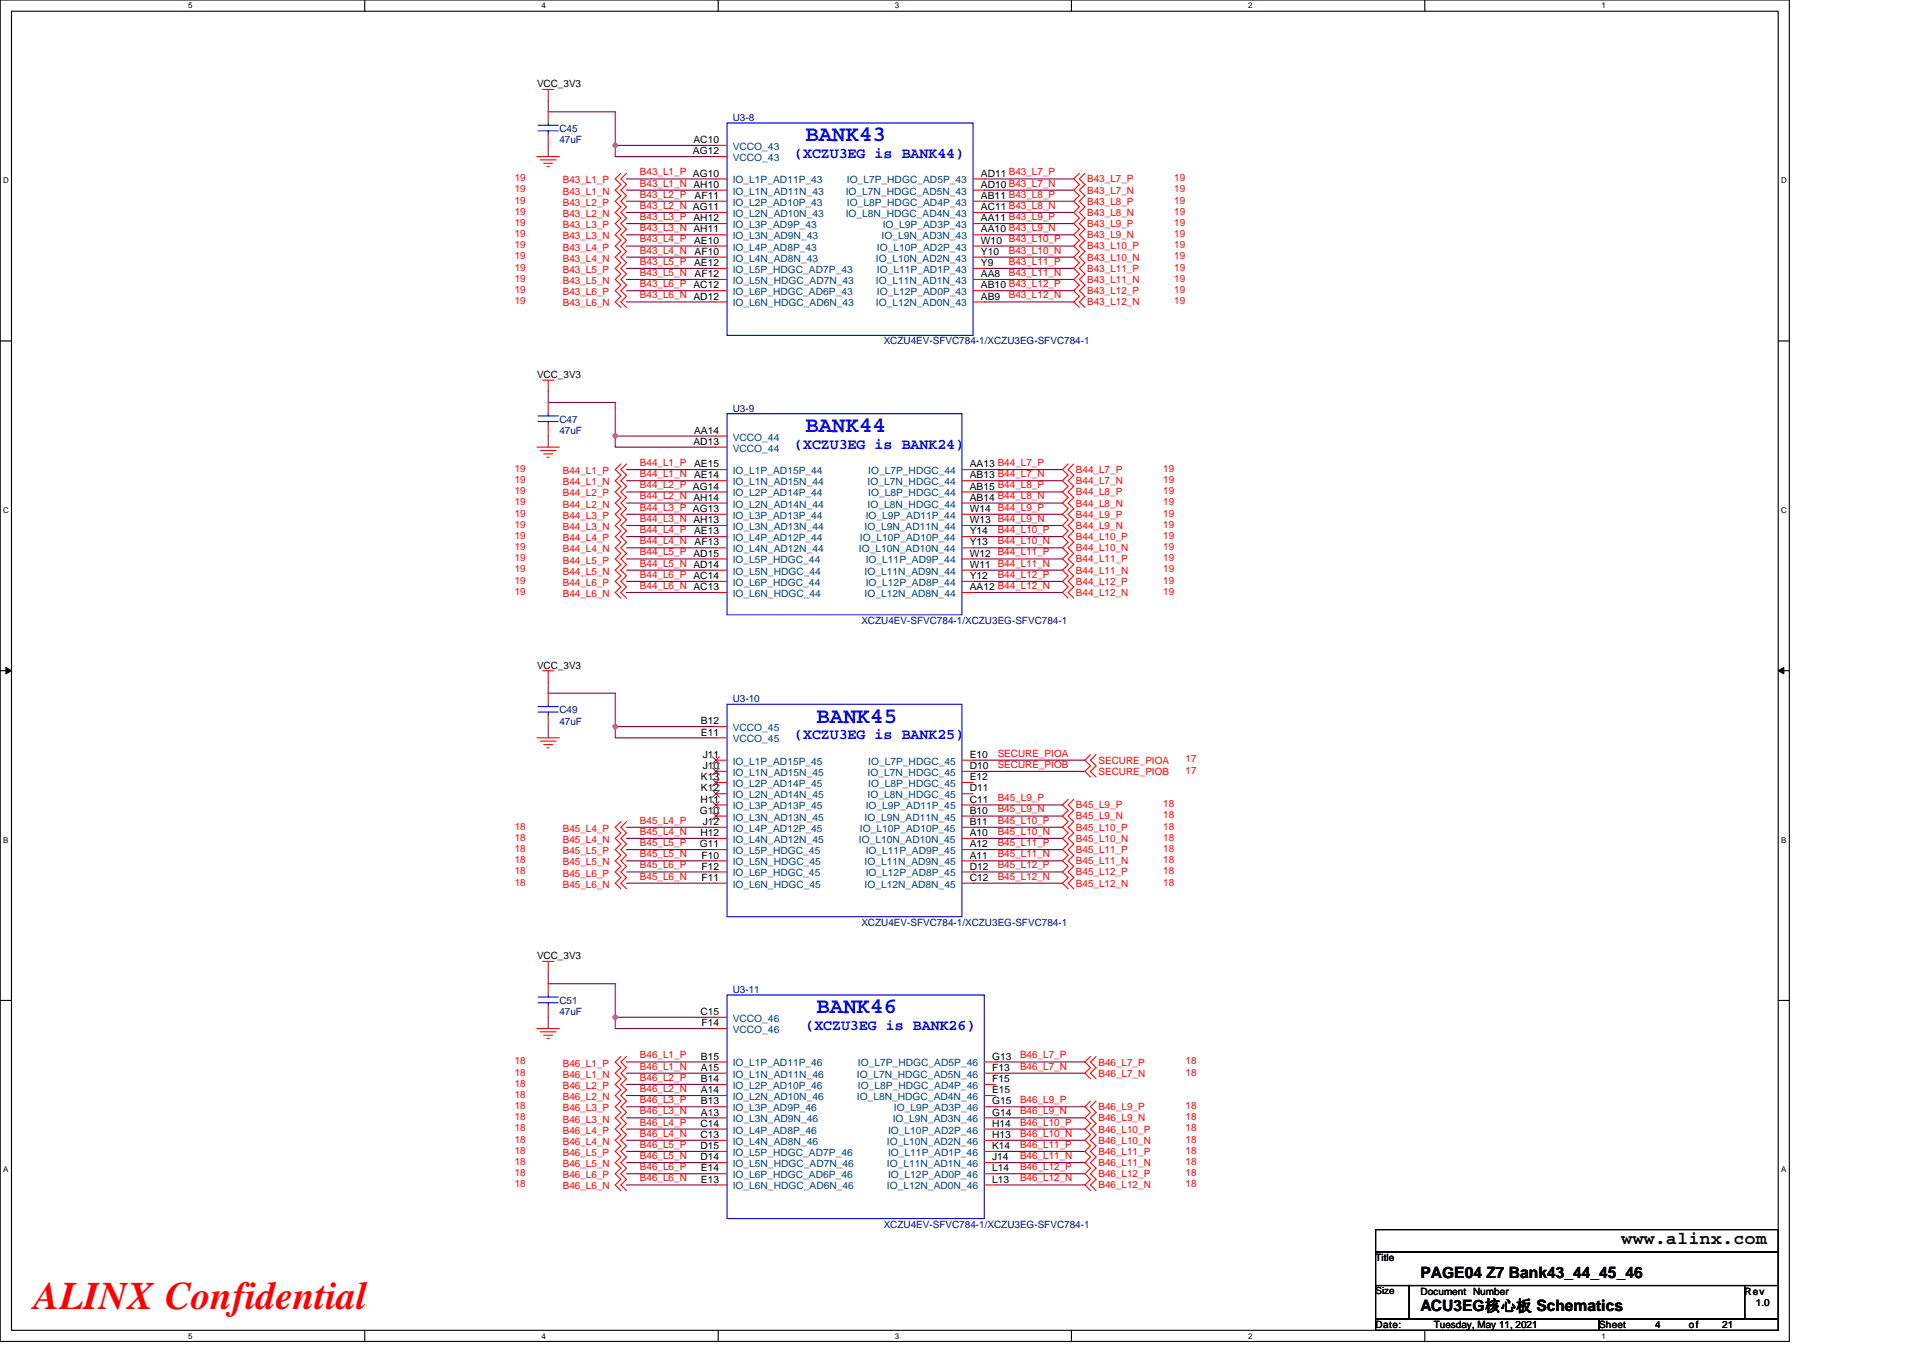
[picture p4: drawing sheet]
<svg xmlns="http://www.w3.org/2000/svg" width="297mm" height="210mm" viewBox="0 0 297 210" stroke-linecap="round" stroke-linejoin="round" font-family="sans-serif">
<defs><g id="words">
<text font-size="6" fill="#f00" x="5.2" y="202.3">ALINX Confidential</text>
<g font-size="3.4" fill="#00f">
<text x="124.4" y="21.8">BANK43</text>
<text x="124.4" y="66.8">BANK44</text>
<text x="126.1" y="111.7">BANK45</text>
<text x="126.1" y="156.6">BANK46</text>
</g>
<text font-size="2.8" x="250.5" y="192.3">www.alinx.com</text>
<g font-size="2.4">
<text x="219.4" y="197.4">PAGE04 Z7 Bank43_44_45_46</text>
<text x="219.4" y="202.6">ACU3EG核心板 Schematics</text>
</g>
<g font-size="2.3" fill="#00f">
<text x="122.7" y="24.4">(XCZU3EG is BANK44)</text>
<text x="122.7" y="69.3">(XCZU3EG is BANK24)</text>
<text x="122.7" y="114.2">(XCZU3EG is BANK25)</text>
<text x="124.4" y="159.1">(XCZU3EG is BANK26)</text>
</g>
<g font-size="1.5">
<text x="82.9" y="13.5">VCC_3V3</text>
<text x="107" y="23.8">AG12</text>
<text x="107.1" y="22.1">AC10</text>
<text x="151.5" y="29">AD10 B43_L7_N</text>
<text x="151.5" y="27.3">AD11 B43_L7_P</text>
<text x="107.1" y="34.2">AH12</text>
<text x="107.3" y="30.7">AF11</text>
<text x="151.5" y="34.2">AA11 B43_L9_P</text>
<text x="151.5" y="32.5">AC11 B43_L8_N</text>
<text x="151.5" y="30.7">AB11 B43_L8_P</text>
<text x="151.5" y="35.9">AA10 B43_L9_N</text>
<text x="107.2" y="37.7">AE10</text>
<text x="107.2" y="41.1">AE12</text>
<text x="107.3" y="39.4">AF10</text>
<text x="151.5" y="37.7">W10 B43_L10_P</text>
<text x="151.5" y="41.1">Y9</text>
<text x="151.5" y="39.4">Y10</text>
<text x="107.1" y="44.6">AC12</text>
<text x="107.3" y="42.8">AF12</text>
<text x="151.5" y="44.6">AB10 B43_L12_P</text>
<text x="151.5" y="42.8">AA8</text>
<text x="151.5" y="46.3">AB9</text>
<text x="82.9" y="58.4">VCC_3V3</text>
<text x="107.1" y="68.7">AD13</text>
<text x="107.2" y="67">AA14</text>
<text x="107.2" y="73.9">AE14</text>
<text x="107.2" y="72.2">AE15</text>
<text x="149.8" y="73.9">AB13 B44_L7_N</text>
<text x="149.8" y="77.4">AB14 B44_L8_N</text>
<text x="149.8" y="72.2">AA13 B44_L7_P</text>
<text x="149.8" y="75.6">AB15 B44_L8_P</text>
<text x="107.2" y="82.6">AE13</text>
<text x="149.8" y="80.8">W13 B44_L9_N</text>
<text x="149.8" y="82.6">Y14</text>
<text x="149.8" y="79.1">W14 B44_L9_P</text>
<text x="107.1" y="86">AD15</text>
<text x="107.1" y="89.5">AC14</text>
<text x="107.3" y="84.3">AF13</text>
<text x="149.8" y="84.3">Y13</text>
<text x="149.8" y="87.7">W11 B44_L11_N</text>
<text x="149.8" y="86">W12 B44_L11_P</text>
<text x="149.8" y="89.5">Y12</text>
<text x="149.8" y="91.2">AA12 B44_L12_N</text>
<text x="82.9" y="103.3">VCC_3V3</text>
<text x="108.3" y="111.9">B12</text>
<text x="108.3" y="113.6">E11</text>
<text x="108.5" y="118.8">J10</text>
<text x="108.5" y="117.1">J11</text>
<text x="149.8" y="118.8">D10</text>
<text x="149.8" y="117.1">E10</text>
<text x="108.1" y="125.7">G10</text>
<text x="108.2" y="124">H11</text>
<text x="108.3" y="122.3">K12</text>
<text x="108.3" y="120.5">K13</text>
<text x="149.8" y="122.3">D11</text>
<text x="149.8" y="120.5">E12</text>
<text x="149.8" y="125.7">B10</text>
<text x="149.8" y="124">C11</text>
<text x="108.1" y="130.9">G11</text>
<text x="108.2" y="129.2">H12</text>
<text x="108.5" y="127.5">J12</text>
<text x="149.8" y="129.2">A10</text>
<text x="149.8" y="127.5">B11</text>
<text x="149.8" y="130.9">A12</text>
<text x="108.3" y="132.7">F10</text>
<text x="108.3" y="136.1">F11</text>
<text x="108.3" y="134.4">F12</text>
<text x="149.8" y="132.7">A11</text>
<text x="149.8" y="136.1">C12</text>
<text x="149.8" y="134.4">D12</text>
<text x="82.9" y="148.2">VCC_3V3</text>
<text x="108.2" y="156.8">C15</text>
<text x="108.3" y="158.6">F14</text>
<text x="108.3" y="165.5">A15</text>
<text x="108.3" y="163.7">B15</text>
<text x="108.3" y="167.2">B14</text>
<text x="153.2" y="165.5">F13</text>
<text x="153.2" y="163.7">G13</text>
<text x="153.2" y="167.2">F15</text>
<text x="108.3" y="168.9">A14</text>
<text x="108.3" y="172.4">A13</text>
<text x="108.3" y="170.6">B13</text>
<text x="153.2" y="168.9">E15</text>
<text x="153.2" y="172.4">G14</text>
<text x="153.2" y="170.6">G15</text>
<text x="108.2" y="175.8">C13</text>
<text x="108.2" y="174.1">C14</text>
<text x="108.2" y="179.3">D14</text>
<text x="108.2" y="177.5">D15</text>
<text x="153.2" y="175.8">H13</text>
<text x="153.2" y="179.3">J14</text>
<text x="153.2" y="174.1">H14</text>
<text x="153.2" y="177.5">K14</text>
<text x="108.3" y="182.7">E13</text>
<text x="108.3" y="181">E14</text>
<text x="153.2" y="182.7">L13</text>
<text x="153.2" y="181">L14</text>
<text x="212.5" y="194.9">Title</text>
<text x="212.5" y="200">Size</text>
<text x="219.4" y="200">Document Number</text>
<text x="269.5" y="200">Rev</text>
<text x="271.2" y="201.8">1.0</text>
<text x="212.5" y="205.2">Date:</text>
<text x="221.5" y="205.2">Tuesday, May 11, 2021</text>
<text x="247" y="205.2">Sheet</text>
<text x="255.7" y="205.2">4</text>
<text x="260.9" y="205.2">of</text>
<text x="266" y="205.2">21</text>
</g>
<g font-size="1.5" fill="#000080">
<text x="86.4" y="20.4">C45</text>
<text x="86.4" y="22.1">47uF</text>
<text x="113.2" y="18.7">U3-8</text>
<text x="136.5" y="53.2">XCZU4EV-SFVC784-1/XCZU3EG-SFVC784-1</text>
<text x="86.4" y="65.3">C47</text>
<text x="113.2" y="63.6">U3-9</text>
<text x="86.4" y="67">47uF</text>
<text x="133.1" y="96.4">XCZU4EV-SFVC784-1/XCZU3EG-SFVC784-1</text>
<text x="86.4" y="110.2">C49</text>
<text x="86.4" y="112">47uF</text>
<text x="113.2" y="108.5">U3-10</text>
<text x="133.1" y="143">XCZU4EV-SFVC784-1/XCZU3EG-SFVC784-1</text>
<text x="86.4" y="155.1">C51</text>
<text x="113.2" y="153.4">U3-11</text>
<text x="86.4" y="156.8">47uF</text>
<text x="136.5" y="189.7">XCZU4EV-SFVC784-1/XCZU3EG-SFVC784-1</text>
</g>
<g font-size="1.5" fill="#004080">
<text x="113.2" y="23.2">VCCO_43</text>
<text x="113.2" y="28.3">IO_L1P_AD11P_43</text>
<text x="113.2" y="24.9">VCCO_43</text>
<text x="130.8" y="28.3">IO_L7P_HDGC_AD5P_43</text>
<text x="113.2" y="30.1">IO_L1N_AD11N_43</text>
<text x="113.2" y="33.5">IO_L2N_AD10N_43</text>
<text x="113.2" y="31.8">IO_L2P_AD10P_43</text>
<text x="113.2" y="35.2">IO_L3P_AD9P_43</text>
<text x="130.6" y="30.1">IO_L7N_HDGC_AD5N_43</text>
<text x="130.6" y="33.5">IO_L8N_HDGC_AD4N_43</text>
<text x="130.8" y="31.8">IO_L8P_HDGC_AD4P_43</text>
<text x="136.4" y="35.2">IO_L9P_AD3P_43</text>
<text x="113.2" y="37">IO_L3N_AD9N_43</text>
<text x="113.2" y="40.4">IO_L4N_AD8N_43</text>
<text x="113.2" y="38.7">IO_L4P_AD8P_43</text>
<text x="135.3" y="40.4">IO_L10N_AD2N_43</text>
<text x="135.5" y="38.7">IO_L10P_AD2P_43</text>
<text x="136.2" y="37">IO_L9N_AD3N_43</text>
<text x="113.2" y="43.9">IO_L5N_HDGC_AD7N_43</text>
<text x="113.2" y="42.2">IO_L5P_HDGC_AD7P_43</text>
<text x="113.2" y="47.3">IO_L6N_HDGC_AD6N_43</text>
<text x="113.2" y="45.6">IO_L6P_HDGC_AD6P_43</text>
<text x="135.3" y="43.9">IO_L11N_AD1N_43</text>
<text x="135.3" y="47.3">IO_L12N_AD0N_43</text>
<text x="135.5" y="42.2">IO_L11P_AD1P_43</text>
<text x="135.5" y="45.6">IO_L12P_AD0P_43</text>
<text x="113.2" y="68.1">VCCO_44</text>
<text x="113.2" y="69.8">VCCO_44</text>
<text x="113.2" y="75">IO_L1N_AD15N_44</text>
<text x="113.2" y="73.3">IO_L1P_AD15P_44</text>
<text x="113.2" y="76.7">IO_L2P_AD14P_44</text>
<text x="134" y="75">IO_L7N_HDGC_44</text>
<text x="134.1" y="73.3">IO_L7P_HDGC_44</text>
<text x="134.1" y="76.7">IO_L8P_HDGC_44</text>
<text x="113.2" y="78.4">IO_L2N_AD14N_44</text>
<text x="113.2" y="81.9">IO_L3N_AD13N_44</text>
<text x="113.2" y="80.2">IO_L3P_AD13P_44</text>
<text x="113.2" y="83.6">IO_L4P_AD12P_44</text>
<text x="132.8" y="83.6">IO_L10P_AD10P_44</text>
<text x="133.6" y="81.9">IO_L9N_AD11N_44</text>
<text x="133.7" y="80.2">IO_L9P_AD11P_44</text>
<text x="134" y="78.4">IO_L8N_HDGC_44</text>
<text x="113.2" y="85.3">IO_L4N_AD12N_44</text>
<text x="113.2" y="88.8">IO_L5N_HDGC_44</text>
<text x="113.2" y="87.1">IO_L5P_HDGC_44</text>
<text x="132.7" y="85.3">IO_L10N_AD10N_44</text>
<text x="133.6" y="88.8">IO_L11N_AD9N_44</text>
<text x="133.7" y="87.1">IO_L11P_AD9P_44</text>
<text x="113.2" y="92.2">IO_L6N_HDGC_44</text>
<text x="113.2" y="90.5">IO_L6P_HDGC_44</text>
<text x="133.6" y="92.2">IO_L12N_AD8N_44</text>
<text x="133.7" y="90.5">IO_L12P_AD8P_44</text>
<text x="113.2" y="113">VCCO_45</text>
<text x="113.2" y="119.9">IO_L1N_AD15N_45</text>
<text x="113.2" y="118.2">IO_L1P_AD15P_45</text>
<text x="113.2" y="114.7">VCCO_45</text>
<text x="134" y="119.9">IO_L7N_HDGC_45</text>
<text x="134.1" y="118.2">IO_L7P_HDGC_45</text>
<text x="113.2" y="123.3">IO_L2N_AD14N_45</text>
<text x="113.2" y="121.6">IO_L2P_AD14P_45</text>
<text x="113.2" y="125.1">IO_L3P_AD13P_45</text>
<text x="133.7" y="125.1">IO_L9P_AD11P_45</text>
<text x="134" y="123.3">IO_L8N_HDGC_45</text>
<text x="134.1" y="121.6">IO_L8P_HDGC_45</text>
<text x="113.2" y="126.8">IO_L3N_AD13N_45</text>
<text x="113.2" y="130.2">IO_L4N_AD12N_45</text>
<text x="113.2" y="128.5">IO_L4P_AD12P_45</text>
<text x="113.2" y="132">IO_L5P_HDGC_45</text>
<text x="132.7" y="130.2">IO_L10N_AD10N_45</text>
<text x="132.8" y="128.5">IO_L10P_AD10P_45</text>
<text x="133.6" y="126.8">IO_L9N_AD11N_45</text>
<text x="133.7" y="132">IO_L11P_AD9P_45</text>
<text x="113.2" y="133.7">IO_L5N_HDGC_45</text>
<text x="113.2" y="137.2">IO_L6N_HDGC_45</text>
<text x="113.2" y="135.4">IO_L6P_HDGC_45</text>
<text x="133.6" y="133.7">IO_L11N_AD9N_45</text>
<text x="133.6" y="137.2">IO_L12N_AD8N_45</text>
<text x="133.7" y="135.4">IO_L12P_AD8P_45</text>
<text x="113.2" y="157.9">VCCO_46</text>
<text x="113.2" y="159.6">VCCO_46</text>
<text x="113.2" y="166.5">IO_L1N_AD11N_46</text>
<text x="113.2" y="164.8">IO_L1P_AD11P_46</text>
<text x="132.4" y="166.5">IO_L7N_HDGC_AD5N_46</text>
<text x="132.5" y="164.8">IO_L7P_HDGC_AD5P_46</text>
<text x="113.2" y="170">IO_L2N_AD10N_46</text>
<text x="113.2" y="168.3">IO_L2P_AD10P_46</text>
<text x="113.2" y="173.4">IO_L3N_AD9N_46</text>
<text x="113.2" y="171.7">IO_L3P_AD9P_46</text>
<text x="132.4" y="170">IO_L8N_HDGC_AD4N_46</text>
<text x="132.5" y="168.3">IO_L8P_HDGC_AD4P_46</text>
<text x="137.9" y="173.4">IO_L9N_AD3N_46</text>
<text x="138.1" y="171.7">IO_L9P_AD3P_46</text>
<text x="113.2" y="176.9">IO_L4N_AD8N_46</text>
<text x="113.2" y="175.2">IO_L4P_AD8P_46</text>
<text x="113.2" y="178.6">IO_L5P_HDGC_AD7P_46</text>
<text x="137" y="176.9">IO_L10N_AD2N_46</text>
<text x="137.2" y="175.2">IO_L10P_AD2P_46</text>
<text x="137.2" y="178.6">IO_L11P_AD1P_46</text>
<text x="113.2" y="180.3">IO_L5N_HDGC_AD7N_46</text>
<text x="113.2" y="183.8">IO_L6N_HDGC_AD6N_46</text>
<text x="113.2" y="182.1">IO_L6P_HDGC_AD6P_46</text>
<text x="137" y="180.3">IO_L11N_AD1N_46</text>
<text x="137" y="183.8">IO_L12N_AD0N_46</text>
<text x="137.2" y="182.1">IO_L12P_AD0P_46</text>
</g>
<g font-size="1.5" fill="#f00">
<text x="79.5" y="28">19</text>
<text x="79.5" y="29.7">19</text>
<text x="86.9" y="28.3">B43_L1_P</text>
<text x="98.8" y="27.1">B43_L1_P AG10</text>
<text x="98.8" y="28.8">B43_L1_N AH10</text>
<text x="167.9" y="28.2">B43_L7_P</text>
<text x="167.9" y="29.9">B43_L7_N</text>
<text x="181.4" y="28">19</text>
<text x="181.4" y="29.7">19</text>
<text x="79.5" y="31.5">19</text>
<text x="79.5" y="33.2">19</text>
<text x="79.5" y="34.9">19</text>
<text x="86.9" y="30.1">B43_L1_N</text>
<text x="86.9" y="31.8">B43_L2_P</text>
<text x="86.9" y="33.5">B43_L2_N</text>
<text x="86.9" y="35.3">B43_L3_P</text>
<text x="98.8" y="30.5">B43_L2_P</text>
<text x="98.8" y="32.3">B43_L2_N AG11</text>
<text x="98.8" y="34">B43_L3_P</text>
<text x="98.8" y="35.7">B43_L3_N AH11</text>
<text x="167.9" y="31.6">B43_L8_P</text>
<text x="167.9" y="33.4">B43_L8_N</text>
<text x="167.9" y="35.1">B43_L9_P</text>
<text x="181.4" y="31.5">19</text>
<text x="181.4" y="33.2">19</text>
<text x="181.4" y="34.9">19</text>
<text x="79.5" y="36.6">19</text>
<text x="79.5" y="38.4">19</text>
<text x="79.5" y="40.1">19</text>
<text x="79.5" y="41.8">19</text>
<text x="86.9" y="37">B43_L3_N</text>
<text x="86.9" y="38.7">B43_L4_P</text>
<text x="86.9" y="40.4">B43_L4_N</text>
<text x="98.8" y="37.5">B43_L4_P</text>
<text x="98.8" y="39.2">B43_L4_N</text>
<text x="98.8" y="40.9">B43_L5_P</text>
<text x="155.8" y="39.2">B43_L10_N</text>
<text x="155.8" y="40.9">B43_L11_P</text>
<text x="167.9" y="38.5">B43_L10_P</text>
<text x="167.9" y="40.3">B43_L10_N</text>
<text x="167.9" y="36.8">B43_L9_N</text>
<text x="167.9" y="42">B43_L11_P</text>
<text x="181.4" y="38.4">19</text>
<text x="181.4" y="40.1">19</text>
<text x="181.4" y="36.6">19</text>
<text x="181.4" y="41.8">19</text>
<text x="79.5" y="43.5">19</text>
<text x="79.5" y="45.3">19</text>
<text x="79.5" y="47">19</text>
<text x="86.9" y="42.2">B43_L5_P</text>
<text x="86.9" y="43.9">B43_L5_N</text>
<text x="86.9" y="45.6">B43_L6_P</text>
<text x="86.9" y="47.3">B43_L6_N</text>
<text x="98.8" y="42.6">B43_L5_N</text>
<text x="98.8" y="44.4">B43_L6_P</text>
<text x="98.8" y="46.1">B43_L6_N AD12</text>
<text x="155.8" y="46.1">B43_L12_N</text>
<text x="155.8" y="42.6">B43_L11_N</text>
<text x="167.9" y="45.4">B43_L12_P</text>
<text x="167.9" y="47.2">B43_L12_N</text>
<text x="167.9" y="43.7">B43_L11_N</text>
<text x="181.4" y="45.3">19</text>
<text x="181.4" y="47">19</text>
<text x="181.4" y="43.5">19</text>
<text x="79.5" y="72.9">19</text>
<text x="79.5" y="74.6">19</text>
<text x="79.5" y="76.4">19</text>
<text x="86.9" y="73.3">B44_L1_P</text>
<text x="86.9" y="75">B44_L1_N</text>
<text x="86.9" y="76.7">B44_L2_P</text>
<text x="98.8" y="72">B44_L1_P</text>
<text x="98.8" y="73.7">B44_L1_N</text>
<text x="98.8" y="75.5">B44_L2_P AG14</text>
<text x="98.8" y="77.2">B44_L2_N AH14</text>
<text x="166.2" y="73.1">B44_L7_P</text>
<text x="166.2" y="74.8">B44_L7_N</text>
<text x="166.2" y="76.5">B44_L8_P</text>
<text x="179.7" y="72.9">19</text>
<text x="179.7" y="74.6">19</text>
<text x="179.7" y="76.4">19</text>
<text x="79.5" y="78.1">19</text>
<text x="79.5" y="79.8">19</text>
<text x="79.5" y="81.6">19</text>
<text x="79.5" y="83.3">19</text>
<text x="86.9" y="78.4">B44_L2_N</text>
<text x="86.9" y="80.2">B44_L3_P</text>
<text x="86.9" y="81.9">B44_L3_N</text>
<text x="86.9" y="83.6">B44_L4_P</text>
<text x="98.8" y="78.9">B44_L3_P AG13</text>
<text x="98.8" y="80.6">B44_L3_N AH13</text>
<text x="98.8" y="82.4">B44_L4_P</text>
<text x="154.1" y="82.4">B44_L10_P</text>
<text x="166.2" y="83.4">B44_L10_P</text>
<text x="166.2" y="78.3">B44_L8_N</text>
<text x="166.2" y="80">B44_L9_P</text>
<text x="166.2" y="81.7">B44_L9_N</text>
<text x="179.7" y="83.3">19</text>
<text x="179.7" y="78.1">19</text>
<text x="179.7" y="79.8">19</text>
<text x="179.7" y="81.6">19</text>
<text x="79.5" y="85">19</text>
<text x="79.5" y="86.7">19</text>
<text x="79.5" y="88.5">19</text>
<text x="86.9" y="85.3">B44_L4_N</text>
<text x="86.9" y="87.1">B44_L5_P</text>
<text x="86.9" y="88.8">B44_L5_N</text>
<text x="98.8" y="84.1">B44_L4_N</text>
<text x="98.8" y="85.8">B44_L5_P</text>
<text x="98.8" y="87.5">B44_L5_N AD14</text>
<text x="98.8" y="89.3">B44_L6_P</text>
<text x="154.1" y="84.1">B44_L10_N</text>
<text x="154.1" y="89.3">B44_L12_P</text>
<text x="166.2" y="85.2">B44_L10_N</text>
<text x="166.2" y="86.9">B44_L11_P</text>
<text x="166.2" y="88.6">B44_L11_N</text>
<text x="179.7" y="85">19</text>
<text x="179.7" y="86.7">19</text>
<text x="179.7" y="88.5">19</text>
<text x="79.5" y="90.2">19</text>
<text x="79.5" y="91.9">19</text>
<text x="86.9" y="90.5">B44_L6_P</text>
<text x="86.9" y="92.3">B44_L6_N</text>
<text x="98.8" y="91">B44_L6_N AC13</text>
<text x="166.2" y="90.4">B44_L12_P</text>
<text x="166.2" y="92.1">B44_L12_N</text>
<text x="179.7" y="90.2">19</text>
<text x="179.7" y="91.9">19</text>
<text x="154.1" y="116.9">SECURE_PIOA</text>
<text x="154.1" y="118.6">SECURE_PIOB</text>
<text x="169.7" y="118">SECURE_PIOA</text>
<text x="169.7" y="119.7">SECURE_PIOB</text>
<text x="183.1" y="117.8">17</text>
<text x="183.1" y="119.5">17</text>
<text x="154.1" y="123.8">B45_L9_P</text>
<text x="154.1" y="125.5">B45_L9_N</text>
<text x="166.2" y="124.9">B45_L9_P</text>
<text x="179.7" y="124.7">18</text>
<text x="79.5" y="128.2">18</text>
<text x="79.5" y="129.9">18</text>
<text x="79.5" y="131.6">18</text>
<text x="86.9" y="128.5">B45_L4_P</text>
<text x="86.9" y="130.3">B45_L4_N</text>
<text x="86.9" y="132">B45_L5_P</text>
<text x="98.8" y="127.3">B45_L4_P</text>
<text x="98.8" y="129">B45_L4_N</text>
<text x="98.8" y="130.7">B45_L5_P</text>
<text x="154.1" y="127.3">B45_L10_P</text>
<text x="154.1" y="129">B45_L10_N</text>
<text x="154.1" y="130.7">B45_L11_P</text>
<text x="166.2" y="128.4">B45_L10_P</text>
<text x="166.2" y="130.1">B45_L10_N</text>
<text x="166.2" y="131.8">B45_L11_P</text>
<text x="166.2" y="126.6">B45_L9_N</text>
<text x="179.7" y="128.2">18</text>
<text x="179.7" y="129.9">18</text>
<text x="179.7" y="131.6">18</text>
<text x="179.7" y="126.4">18</text>
<text x="79.5" y="133.4">18</text>
<text x="79.5" y="135.1">18</text>
<text x="79.5" y="136.8">18</text>
<text x="86.9" y="133.7">B45_L5_N</text>
<text x="86.9" y="135.4">B45_L6_P</text>
<text x="86.9" y="137.2">B45_L6_N</text>
<text x="98.8" y="132.5">B45_L5_N</text>
<text x="98.8" y="134.2">B45_L6_P</text>
<text x="98.8" y="135.9">B45_L6_N</text>
<text x="154.1" y="132.5">B45_L11_N</text>
<text x="154.1" y="134.2">B45_L12_P</text>
<text x="154.1" y="135.9">B45_L12_N</text>
<text x="166.2" y="133.5">B45_L11_N</text>
<text x="166.2" y="135.3">B45_L12_P</text>
<text x="166.2" y="137">B45_L12_N</text>
<text x="179.7" y="133.4">18</text>
<text x="179.7" y="135.1">18</text>
<text x="179.7" y="136.8">18</text>
<text x="79.5" y="167.9">18</text>
<text x="79.5" y="164.4">18</text>
<text x="79.5" y="166.2">18</text>
<text x="86.9" y="164.8">B46_L1_P</text>
<text x="86.9" y="166.5">B46_L1_N</text>
<text x="98.8" y="167">B46_L2_P</text>
<text x="98.8" y="163.5">B46_L1_P</text>
<text x="98.8" y="165.3">B46_L1_N</text>
<text x="157.6" y="163.5">B46_L7_P</text>
<text x="157.6" y="165.3">B46_L7_N</text>
<text x="169.7" y="164.6">B46_L7_P</text>
<text x="169.7" y="166.3">B46_L7_N</text>
<text x="183.1" y="164.4">18</text>
<text x="183.1" y="166.2">18</text>
<text x="79.5" y="169.6">18</text>
<text x="79.5" y="171.4">18</text>
<text x="79.5" y="173.1">18</text>
<text x="86.9" y="168.3">B46_L2_P</text>
<text x="86.9" y="170">B46_L2_N</text>
<text x="86.9" y="171.7">B46_L3_P</text>
<text x="86.9" y="173.4">B46_L3_N</text>
<text x="98.8" y="168.7">B46_L2_N</text>
<text x="98.8" y="170.5">B46_L3_P</text>
<text x="98.8" y="172.2">B46_L3_N</text>
<text x="98.8" y="173.9">B46_L4_P</text>
<text x="157.6" y="173.9">B46_L10_P</text>
<text x="157.6" y="170.5">B46_L9_P</text>
<text x="157.6" y="172.2">B46_L9_N</text>
<text x="169.7" y="171.5">B46_L9_P</text>
<text x="169.7" y="173.3">B46_L9_N</text>
<text x="183.1" y="171.4">18</text>
<text x="183.1" y="173.1">18</text>
<text x="79.5" y="174.8">18</text>
<text x="79.5" y="176.6">18</text>
<text x="79.5" y="178.3">18</text>
<text x="86.9" y="175.2">B46_L4_P</text>
<text x="86.9" y="176.9">B46_L4_N</text>
<text x="86.9" y="178.6">B46_L5_P</text>
<text x="98.8" y="175.6">B46_L4_N</text>
<text x="98.8" y="177.4">B46_L5_P</text>
<text x="98.8" y="179.1">B46_L5_N</text>
<text x="157.6" y="175.6">B46_L10_N</text>
<text x="157.6" y="177.4">B46_L11_P</text>
<text x="157.6" y="179.1">B46_L11_N</text>
<text x="169.7" y="175">B46_L10_P</text>
<text x="169.7" y="176.7">B46_L10_N</text>
<text x="169.7" y="178.4">B46_L11_P</text>
<text x="183.1" y="174.8">18</text>
<text x="183.1" y="176.6">18</text>
<text x="183.1" y="178.3">18</text>
<text x="79.5" y="180">18</text>
<text x="79.5" y="181.7">18</text>
<text x="79.5" y="183.5">18</text>
<text x="86.9" y="180.3">B46_L5_N</text>
<text x="86.9" y="182.1">B46_L6_P</text>
<text x="86.9" y="183.8">B46_L6_N</text>
<text x="98.8" y="180.8">B46_L6_P</text>
<text x="98.8" y="182.5">B46_L6_N</text>
<text x="157.6" y="180.8">B46_L12_P</text>
<text x="157.6" y="182.5">B46_L12_N</text>
<text x="169.7" y="180.2">B46_L11_N</text>
<text x="169.7" y="181.9">B46_L12_P</text>
<text x="169.7" y="183.6">B46_L12_N</text>
<text x="183.1" y="180">18</text>
<text x="183.1" y="181.7">18</text>
<text x="183.1" y="183.5">18</text>
</g>
<g font-size="1.2">
<text x="29.1" y="1.3">5</text>
<text x="83.6" y="1.3">4</text>
<text x="138.2" y="1.3">3</text>
<text x="192.8" y="1.3">2</text>
<text x="247.4" y="1.3">1</text>
<text x=".5" y="28.3">D</text>
<text x="275.1" y="28.3">D</text>
<text x=".5" y="79.2">C</text>
<text x="275.1" y="79.2">C</text>
<text x=".5" y="130.2">B</text>
<text x="275.1" y="130.2">B</text>
<text x=".5" y="181.1">A</text>
<text x="275.1" y="181.1">A</text>
<text x="29.1" y="206.8">5</text>
<text x="83.6" y="206.8">4</text>
<text x="138.2" y="206.8">3</text>
<text x="192.8" y="206.8">2</text>
<text x="247.4" y="206.8">1</text>
</g>
</g></defs>
<path d="M0 0h276.4v207.3h-276.4zM1.8 1.7h272.9v203.8h-272.9z" fill="none" stroke="#000" stroke-width=".17"/>
<g fill="#fff">
<path d="M29.1 .2h.6v1.4h-.6z"/>
<path d="M29.1 205.7h.6v1.4h-.6z"/>
</g>
<path d="M56.3 0v1.7M56.3 205.5v1.8" fill="none" stroke="#000" stroke-width=".17"/>
<g fill="#fff">
<path d="M83.6 .2h.7v1.4h-.7z"/>
<path d="M83.6 205.7h.7v1.4h-.7z"/>
</g>
<path d="M110.9 0v1.7M110.9 205.5v1.8" fill="none" stroke="#000" stroke-width=".17"/>
<g fill="#fff">
<path d="M138.2 .2h.7v1.4h-.7z"/>
<path d="M138.2 205.7h.7v1.4h-.7z"/>
</g>
<path d="M165.5 0v1.7M165.5 205.5v1.8" fill="none" stroke="#000" stroke-width=".17"/>
<g fill="#fff">
<path d="M192.8 .2h.6v1.4h-.6z"/>
<path d="M192.8 205.7h.6v1.4h-.6z"/>
</g>
<path d="M220.1 0v1.7M220.1 205.5v1.8" fill="none" stroke="#000" stroke-width=".17"/>
<g fill="#fff">
<path d="M247.4 .2h.6v1.4h-.6z"/>
<path d="M247.4 205.7h.6v1.4h-.6z"/>
<path d="M.5 27.2h.8v1.4h-.8z"/>
<path d="M275.1 27.2h.9v1.4h-.9z"/>
<path d="M.5 78.1h.8v1.4h-.8z"/>
<path d="M275.1 78.1h.9v1.4h-.9z"/>
</g>
<path d="M0 52.7h1.8M274.7 52.7h1.7" fill="none" stroke="#000" stroke-width=".17"/>
<g fill="#fff">
<path d="M.5 129.1h.8v1.4h-.8z"/>
<path d="M275.1 129.1h.8v1.4h-.8z"/>
</g>
<path d="M0 103.6h1.8M274.7 103.6h1.7" fill="none" stroke="#000" stroke-width=".17"/>
<path d="M.9 103.1l.9 .5-.9 .5zM274.7 103.6l.8-.5v1z" fill="#000" stroke="#000" stroke-width=".15"/>
<g fill="#fff">
<path d="M.5 180h.8v1.4h-.8z"/>
<path d="M275.1 180h.8v1.4h-.8z"/>
</g>
<path d="M0 154.6h1.8M274.7 154.6h1.7M212.5 190h62.2v3.5h-62.2zM212.5 193.5h62.2v5.1h-62.2zM212.5 198.6h5.2v5.2h-5.2zM217.7 198.6h51.8v5.2h-51.8zM269.5 198.6h5.2v5.2h-5.2zM212.5 203.8h34.5v1.7h-34.5zM247 203.8h27.7v1.7h-27.7z" fill="none" stroke="#000" stroke-width=".17"/>
<g fill="none" stroke="#800040" stroke-width=".17">
<path d="M84.7 15.6v1.7h10.3v5.2M84.7 22.5v1.7M95 22.5h15.6M95 22.5v1.7h15.6M96.8 27.6h13.8M96.8 29.4h13.8M96.8 31.1h13.8M96.8 32.8h13.8M96.8 34.5h13.8M96.8 36.3h13.8M96.8 38h13.8M96.8 39.7h13.8"/>
<path d="M152 38h13.9M152 39.7h13.9M152 27.6h13.9M152 29.4h13.9M152 31.1h13.9M152 32.8h13.9M152 34.5h13.9M152 36.3h13.9M96.8 41.5h13.8M96.8 43.2h13.8M96.8 44.9h13.8M96.8 46.7h13.8"/>
<path d="M152 44.9h13.9M152 46.7h13.9M152 41.5h13.9M152 43.2h13.9M84.7 60.5v1.7h10.3v5.2M84.7 67.4v1.7M95 67.4h15.6M95 67.4v1.7h15.6M96.8 72.6h13.8M96.8 74.3h13.8M96.8 76h13.8M96.8 77.7h13.8"/>
<path d="M96.8 79.5h13.8M150.3 72.6h13.8M150.3 74.3h13.8M150.3 76h13.8M150.3 77.7h13.8M150.3 79.5h13.8M96.8 81.2h13.8M96.8 82.9h13.8M96.8 84.6h13.8M96.8 86.4h13.8M96.8 88.1h13.8M96.8 89.8h13.8"/>
<path d="M96.8 91.5h13.8M150.3 82.9h13.8M150.3 84.6h13.8M150.3 86.4h13.8M150.3 88.1h13.8M150.3 89.8h13.8M150.3 91.5h13.8M150.3 81.2h13.8M84.7 105.4v1.7h10.3v5.2M84.7 112.3v1.7M95 112.3h15.6M95 112.3v1.7h15.6"/>
<path d="M150.3 117.5h17.3M150.3 119.2h17.3M96.8 127.8h13.8M96.8 129.5h13.8M96.8 131.3h13.8M96.8 133h13.8M96.8 134.7h13.8M96.8 136.5h13.8M150.3 127.8h13.8M150.3 129.5h13.8M150.3 131.3h13.8M150.3 133h13.8"/>
<path d="M150.3 134.7h13.8M150.3 136.5h13.8M150.3 124.4h13.8M150.3 126.1h13.8M84.7 150.3v1.7h10.3v5.2M84.7 157.2v1.7M95 157.2h15.6M95 157.2v1.7h15.6M96.8 167.6h13.8M96.8 169.3h13.8M96.8 171h13.8M96.8 172.7h13.8"/>
<path d="M96.8 174.5h13.8M96.8 176.2h13.8M96.8 177.9h13.8M96.8 179.6h13.8M96.8 164.1h13.8M96.8 165.8h13.8M153.8 174.5h13.8M153.8 176.2h13.8M153.8 177.9h13.8M153.8 179.6h13.8M153.8 171h13.8M153.8 172.7h13.8"/>
<path d="M153.8 164.1h13.8M153.8 165.8h13.8M96.8 181.4h13.8M96.8 183.1h13.8M153.8 181.4h13.8M153.8 183.1h13.8"/>
</g>
<g fill="#f0f" stroke="#f0f" stroke-width=".17">
<circle cx="95" cy="22.5" r=".34"/>
<circle cx="95" cy="67.3" r=".34"/>
<circle cx="95" cy="112.3" r=".34"/>
<circle cx="95" cy="157.2" r=".33"/>
</g>
<g fill="none" stroke="#f00" stroke-width=".17">
<path d="M83.8 13.8h1.8M84.7 13.8v1.8M84.7 17.3v1.7M82.9 24.2h3.5M83.5 24.7h2.4M84 25.2h1.4M84.5 25.7h.4M84.7 20.7v1.8M95.9 26.8l-.9 .8 .9 .9-.9 .9 .9 .8-.9 .9 .9 .9-.9 .8 .9 .9-.9 .8 .9 .9-.9 .9 .9 .8-.9 .9 .9 .9-.9 .8 .9 .9-.9 .9 .9 .8-.9 .9 .9 .8-.9 .9 .9 .9-.9 .9 .9 .8M96.8 26.8l-.9 .8 .9 .9-.9 .9 .9 .8-.9 .9 .9 .9-.9 .8 .9 .9-.9 .8 .9 .9-.9 .9 .9 .8-.9 .9 .9 .9-.9 .8 .9 .9-.9 .9 .9 .8-.9 .9 .9 .8-.9 .9 .9 .9-.9 .9 .9 .8M110.6 29.4h1.7M110.6 27.6h1.7"/>
<path d="M110.6 32.8h1.7M110.6 31.1h1.7M110.6 36.3h1.7M110.6 34.5h1.7M110.6 39.7h1.7M110.6 38h1.7M110.6 22.5h1.7M110.6 24.2h1.7M150.3 29.4h1.7M150.3 27.6h1.7M150.3 32.8h1.7M150.3 31.1h1.7"/>
<path d="M150.3 36.3h1.7M150.3 34.5h1.7M150.3 39.7h1.7M150.3 38h1.7M166.7 26.8l-.8 .8 .8 .9-.8 .9 .8 .8-.8 .9 .8 .9-.8 .8 .8 .9-.8 .8 .8 .9-.8 .9 .8 .8-.8 .9 .8 .9-.8 .8 .8 .9-.8 .9 .8 .8-.8 .9 .8 .8-.8 .9 .8 .9-.8 .9 .8 .8M167.6 26.8l-.9 .8 .9 .9-.9 .9 .9 .8-.9 .9 .9 .9-.9 .8 .9 .9-.9 .8 .9 .9-.9 .9 .9 .8-.9 .9 .9 .9-.9 .8 .9 .9-.9 .9 .9 .8-.9 .9 .9 .8-.9 .9 .9 .9-.9 .9 .9 .8M83.8 58.7h1.8M84.7 58.7v1.8M110.6 43.2h1.7M110.6 41.5h1.7M110.6 46.7h1.7M110.6 44.9h1.7"/>
<path d="M150.3 43.2h1.7M150.3 41.5h1.7M150.3 46.7h1.7M150.3 44.9h1.7M82.9 69.1h3.5M83.5 69.6h2.4M84 70.1h1.4M84.5 70.7h.4M84.7 62.2v1.7M84.7 65.6v1.8M95.9 71.7l-.9 .9 .9 .8-.9 .9 .9 .8-.9 .9 .9 .9-.9 .8 .9 .9-.9 .9 .9 .8-.9 .9 .9 .8-.9 .9 .9 .9-.9 .8 .9 .9-.9 .9 .9 .8-.9 .9 .9 .9-.9 .8 .9 .9-.9 .8 .9 .9M96.8 71.7l-.9 .9 .9 .8-.9 .9 .9 .8-.9 .9 .9 .9-.9 .8 .9 .9-.9 .9 .9 .8-.9 .9 .9 .8-.9 .9 .9 .9-.9 .8 .9 .9-.9 .9 .9 .8-.9 .9 .9 .9-.9 .8 .9 .9-.9 .8 .9 .9"/>
<path d="M110.6 74.3h1.7M110.6 72.6h1.7M110.6 77.7h1.7M110.6 76h1.7M110.6 79.5h1.7M110.6 67.4h1.7M110.6 69.1h1.7M148.6 74.3h1.7M148.6 72.6h1.7M148.6 77.7h1.7M148.6 76h1.7M148.6 79.5h1.7"/>
<path d="M165 71.7l-.9 .9 .9 .8-.9 .9 .9 .8-.9 .9 .9 .9-.9 .8 .9 .9-.9 .9 .9 .8-.9 .9 .9 .8-.9 .9 .9 .9-.9 .8 .9 .9-.9 .9 .9 .8-.9 .9 .9 .9-.9 .8 .9 .9-.9 .8 .9 .9M165.9 71.7l-.9 .9 .9 .8-.9 .9 .9 .8-.9 .9 .9 .9-.9 .8 .9 .9-.9 .9 .9 .8-.9 .9 .9 .8-.9 .9 .9 .9-.9 .8 .9 .9-.9 .9 .9 .8-.9 .9 .9 .9-.9 .8 .9 .9-.9 .8 .9 .9M110.6 81.2h1.7M110.6 84.6h1.7M110.6 82.9h1.7M110.6 88.1h1.7M110.6 86.4h1.7M110.6 91.5h1.7M110.6 89.8h1.7M148.6 81.2h1.7M148.6 84.6h1.7M148.6 82.9h1.7"/>
<path d="M148.6 88.1h1.7M148.6 86.4h1.7M148.6 91.5h1.7M148.6 89.8h1.7M82.9 114h3.5M83.5 114.5h2.4M83.8 103.6h1.8M84 115h1.4M84.5 115.5h.4M84.7 107.1v1.7M84.7 110.6v1.7M84.7 103.6v1.8"/>
<path d="M110.6 119.2h1.7M110.6 117.5h1.7M110.6 112.3h1.7M110.6 114h1.7M148.6 119.2h1.7M148.6 117.5h1.7M168.4 116.6l-.8 .9 .8 .8-.8 .9 .8 .9M169.3 116.6l-.9 .9 .9 .8-.9 .9 .9 .9M95.9 127l-.9 .8 .9 .9-.9 .8 .9 .9-.9 .9 .9 .8-.9 .9 .9 .9-.9 .8 .9 .9-.9 .9 .9 .8M96.8 127l-.9 .8 .9 .9-.9 .8 .9 .9-.9 .9 .9 .8-.9 .9 .9 .9-.9 .8 .9 .9-.9 .9 .9 .8M110.6 122.6h1.7M110.6 120.9h1.7"/>
<path d="M110.6 126.1h1.7M110.6 124.4h1.7M110.6 129.5h1.7M110.6 127.8h1.7M110.6 133h1.7M110.6 131.3h1.7M110.6 136.5h1.7M110.6 134.7h1.7M148.6 122.6h1.7M148.6 120.9h1.7M148.6 126.1h1.7M148.6 124.4h1.7"/>
<path d="M148.6 129.5h1.7M148.6 127.8h1.7M148.6 133h1.7M148.6 131.3h1.7M148.6 136.5h1.7M148.6 134.7h1.7M165 123.5l-.9 .9 .9 .8-.9 .9 .9 .9-.9 .8 .9 .9-.9 .8 .9 .9-.9 .9 .9 .8-.9 .9 .9 .9-.9 .8 .9 .9-.9 .9 .9 .8M165.9 123.5l-.9 .9 .9 .8-.9 .9 .9 .9-.9 .8 .9 .9-.9 .8 .9 .9-.9 .9 .9 .8-.9 .9 .9 .9-.9 .8 .9 .9-.9 .9 .9 .8M82.9 158.9h3.5M83.5 159.4h2.4M83.8 148.5h1.8M84 160h1.4"/>
<path d="M84.7 152v1.7M84.7 155.4v1.8M84.7 148.5v1.8M110.6 157.2h1.7M110.6 158.9h1.7M84.5 160.5h.4M95.9 163.2l-.9 .9 .9 .9-.9 .8 .9 .9-.9 .9 .9 .8-.9 .9 .9 .8-.9 .9 .9 .9-.9 .8 .9 .9-.9 .9 .9 .8-.9 .9 .9 .8-.9 .9 .9 .9-.9 .8 .9 .9-.9 .9 .9 .8-.9 .9 .9 .9M96.8 163.2l-.9 .9 .9 .9-.9 .8 .9 .9-.9 .9 .9 .8-.9 .9 .9 .8-.9 .9 .9 .9-.9 .8 .9 .9-.9 .9 .9 .8-.9 .9 .9 .8-.9 .9 .9 .9-.9 .8 .9 .9-.9 .9 .9 .8-.9 .9 .9 .9M110.6 165.8h1.7M110.6 164.1h1.7M110.6 169.3h1.7M110.6 167.6h1.7"/>
<path d="M110.6 172.7h1.7M110.6 171h1.7M110.6 176.2h1.7M110.6 174.5h1.7M110.6 179.6h1.7M110.6 177.9h1.7M152 165.8h1.8M152 164.1h1.8M152 169.3h1.8M152 167.6h1.8M152 172.7h1.8M152 171h1.8"/>
<path d="M152 176.2h1.8M152 174.5h1.8M152 179.6h1.8M152 177.9h1.8M168.4 170.1l-.8 .9 .8 .9-.8 .8 .8 .9-.8 .9 .8 .8-.8 .9 .8 .8-.8 .9 .8 .9-.8 .8 .8 .9-.8 .9 .8 .8-.8 .9 .8 .9M168.4 163.2l-.8 .9 .8 .9-.8 .8 .8 .9M169.3 170.1l-.9 .9 .9 .9-.9 .8 .9 .9-.9 .9 .9 .8-.9 .9 .9 .8-.9 .9 .9 .9-.9 .8 .9 .9-.9 .9 .9 .8-.9 .9 .9 .9M169.3 163.2l-.9 .9 .9 .9-.9 .8 .9 .9M110.6 183.1h1.7M110.6 181.4h1.7M152 183.1h1.8M152 181.4h1.8"/>
</g>
<g fill="none" stroke="#00f" stroke-width=".17">
<path d="M83.1 19.3h3.1M84.7 19v.3M112.3 19h38v32.8h-38zM83.1 20.2h3.1M84.7 20.2v.5M83.1 65.1h3.1M83.1 64.3h3.1M84.7 63.9v.4M84.7 65.1v.5M112.3 63.9h36.3v31.1h-36.3zM83.1 110h3.1M83.1 109.2h3.1"/>
<path d="M84.7 108.8v.4M84.7 110v.6M112.3 108.8h36.3v32.8h-36.3zM83.1 154.9h3.1M83.1 154.1h3.1M84.7 153.7v.4M84.7 154.9v.5M112.3 153.7h39.7v34.6h-39.7z"/>
</g>
<path d="M110.1 118.7l1 1M110.1 116.9l1 1.1M111.1 118.7l-1 1M111.1 116.9l-1 1.1M110.1 122.1l1 1.1M110.1 120.4l1 1M110.1 125.6l1 1M110.1 123.9l1 1M111.1 122.1l-1 1.1M111.1 120.4l-1 1M111.1 125.6l-1 1M111.1 123.9l-1 1" fill="none" stroke="#804000" stroke-width=".15"/>
<use href="#words"/>
</svg>
